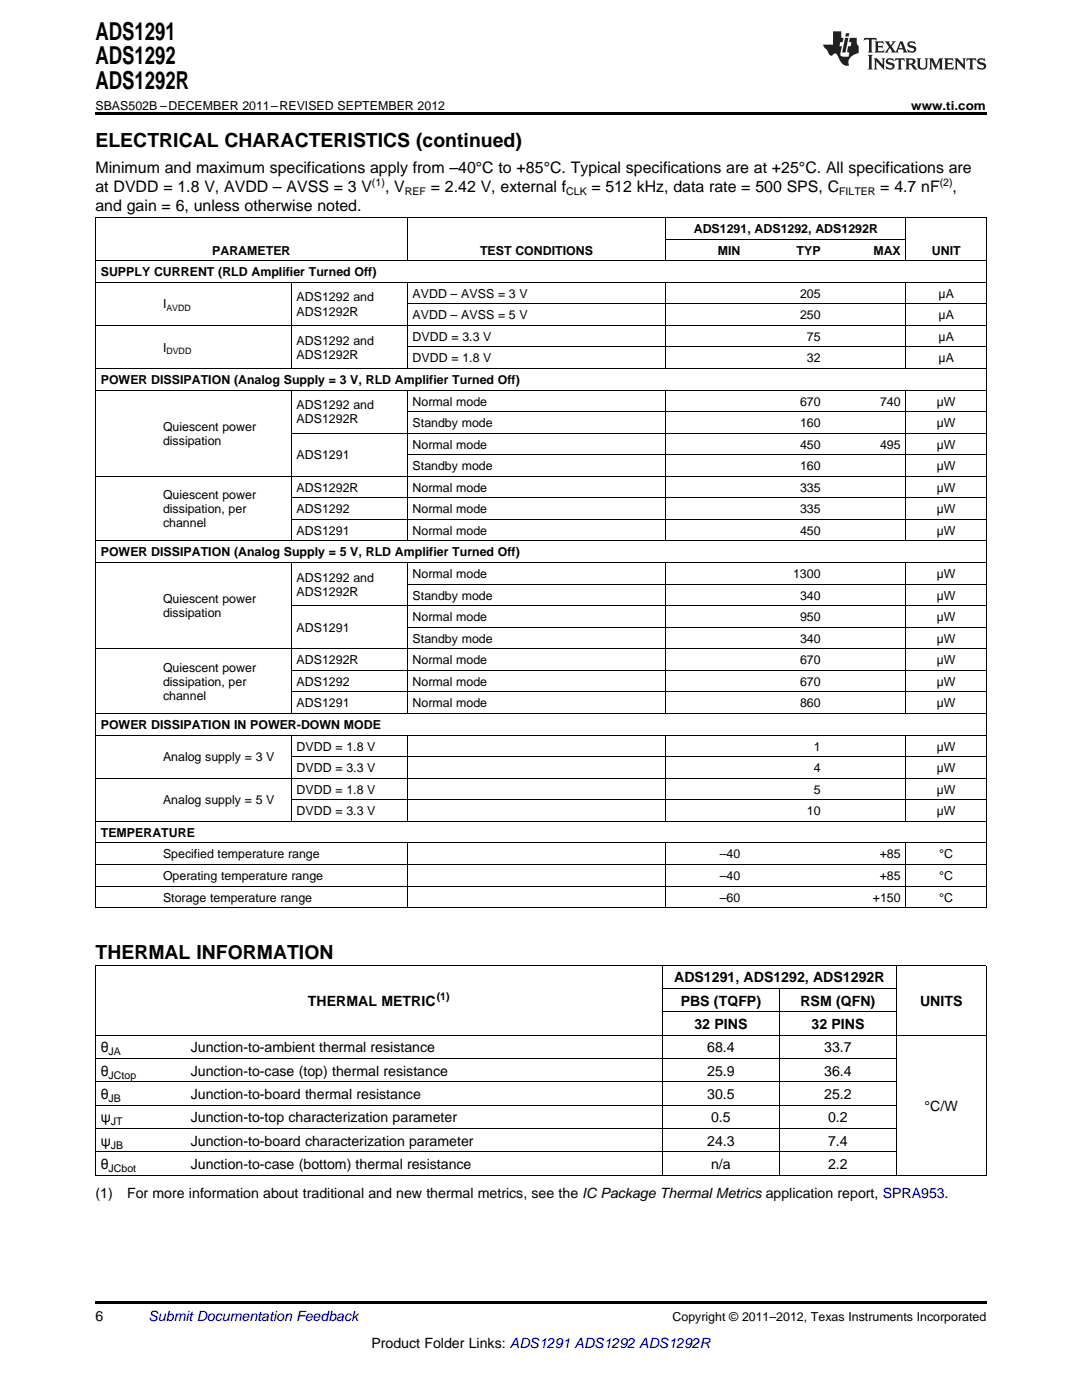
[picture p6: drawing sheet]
<svg xmlns="http://www.w3.org/2000/svg" width="216mm" height="279mm" viewBox="0 0 216 279" stroke-linecap="round" stroke-linejoin="round" font-family="sans-serif">
<defs><g id="words">
<g font-size="4.9">
<text x="19" y="7.9">ADS1291</text>
<text x="19" y="12.8">ADS1292</text>
<text x="19" y="17.8">ADS1292R</text>
</g>
<g font-size="3.9">
<text x="19" y="29.3">ELECTRICAL CHARACTERISTICS (continued)</text>
<text x="19" y="191.4">THERMAL INFORMATION</text>
</g>
<g font-size="3.2">
<text x="19" y="34.4">Minimum and maximum specifications apply from –40°C to +85°C. Typical specifications are at +25°C. All specifications are</text>
<text x="19" y="38.3">at DVDD = 1.8 V, AVDD – AVSS = 3 V</text>
<text x="76.8" y="38.3">, V</text>
<text x="86" y="38.3">= 2.42 V, external f</text>
<text x="118" y="38.3">= 512 kHz, data rate = 500 SPS, C</text>
<text x="175.7" y="38.3">= 4.7 nF</text>
<text x="190.1" y="38.3">,</text>
<text x="19" y="42.2">and gain = 6, unless otherwise noted.</text>
</g>
<g font-size="2.8">
<text x="134.5" y="196.1">ADS1291, ADS1292, ADS1292R</text>
<text x="61.5" y="200.7">THERMAL METRIC</text>
<text x="135.8" y="200.7">PBS (TQFP)</text>
<text x="159.7" y="200.7">RSM (QFN)</text>
<text x="183.6" y="200.7">UNITS</text>
<text x="138.6" y="205.4">32 PINS</text>
<text x="161.9" y="205.4">32 PINS</text>
<text x="20.1" y="210">θ</text>
<text x="20.1" y="214.7">θ</text>
<text x="38.1" y="210">Junction-to-ambient thermal resistance</text>
<text x="38.1" y="214.7">Junction-to-case (top) thermal resistance</text>
<text x="141.1" y="210">68.4</text>
<text x="141.1" y="214.7">25.9</text>
<text x="164.5" y="210">33.7</text>
<text x="164.5" y="214.7">36.4</text>
<text x="20.1" y="219.4">θ</text>
<text x="38.1" y="219.4">Junction-to-board thermal resistance</text>
<text x="141.1" y="219.4">30.5</text>
<text x="164.5" y="219.4">25.2</text>
<text x="184.5" y="221.7">°C/W</text>
<text x="20.1" y="224">ψ</text>
<text x="38.1" y="224">Junction-to-top characterization parameter</text>
<text x="141.9" y="224">0.5</text>
<text x="165.2" y="224">0.2</text>
<text x="20.1" y="228.7">ψ</text>
<text x="20.1" y="233.3">θ</text>
<text x="38.1" y="228.7">Junction-to-board characterization parameter</text>
<text x="38.1" y="233.3">Junction-to-case (bottom) thermal resistance</text>
<text x="141.1" y="228.7">24.3</text>
<text x="141.9" y="233.3">n/a</text>
<text x="165.2" y="228.7">7.4</text>
<text x="165.2" y="233.3">2.2</text>
<text x="19" y="239.2">(1)</text>
<text x="25.4" y="239.2">For more information about traditional and new thermal metrics, see the IC Package Thermal Metrics application report, SPRA953.</text>
<text x="19" y="263.6">6</text>
<text x="74.1" y="269">Product Folder Links: ADS1291 ADS1292 ADS1292R</text>
</g>
<text font-size="2.8" fill="#0000c8" x="29.6" y="263.6">Submit Documentation Feedback</text>
<g font-size="2.5">
<text x="19" y="21.9">SBAS502B –DECEMBER 2011–REVISED SEPTEMBER 2012</text>
<text x="181.8" y="21.9">www.ti.com</text>
<text x="138.4" y="46.5">ADS1291, ADS1292, ADS1292R</text>
<text x="42.3" y="50.8">PARAMETER</text>
<text x="95.8" y="50.8">TEST CONDITIONS</text>
<text x="143.2" y="50.8">MIN</text>
<text x="159" y="50.8">TYP</text>
<text x="174.3" y="50.8">MAX</text>
<text x="185.9" y="50.8">UNIT</text>
<text x="20.1" y="55.1">SUPPLY CURRENT (RLD Amplifier Turned Off)</text>
<text x="82.3" y="59.4">AVDD – AVSS = 3 V</text>
<text x="159.6" y="59.4">205</text>
<text x="187.3" y="59.4">μA</text>
<text x="32.5" y="61.6">I</text>
<text x="59.2" y="60.1">ADS1292 and</text>
<text x="59.2" y="63">ADS1292R</text>
<text x="82.3" y="63.7">AVDD – AVSS = 5 V</text>
<text x="159.6" y="63.7">250</text>
<text x="187.3" y="63.7">μA</text>
<text x="32.5" y="70.2">I</text>
<text x="59.2" y="68.8">ADS1292 and</text>
<text x="59.2" y="71.6">ADS1292R</text>
<text x="82.3" y="68">DVDD = 3.3 V</text>
<text x="161" y="68">75</text>
<text x="187.3" y="68">μA</text>
<text x="20.1" y="76.6">POWER DISSIPATION (Analog Supply = 3 V, RLD Amplifier Turned Off)</text>
<text x="82.3" y="72.3">DVDD = 1.8 V</text>
<text x="161" y="72.3">32</text>
<text x="187.3" y="72.3">μA</text>
<text x="59.2" y="81.7">ADS1292 and</text>
<text x="82.3" y="80.9">Normal mode</text>
<text x="159.6" y="80.9">670</text>
<text x="175.6" y="80.9">740</text>
<text x="186.9" y="80.9">µW</text>
<text x="32.5" y="86">Quiescent power</text>
<text x="32.5" y="88.8">dissipation</text>
<text x="59.2" y="84.5">ADS1292R</text>
<text x="82.3" y="85.2">Standby mode</text>
<text x="82.3" y="89.5">Normal mode</text>
<text x="159.6" y="85.2">160</text>
<text x="159.6" y="89.5">450</text>
<text x="175.6" y="89.5">495</text>
<text x="186.9" y="85.2">µW</text>
<text x="186.9" y="89.5">µW</text>
<text x="59.2" y="91.7">ADS1291</text>
<text x="82.3" y="93.8">Standby mode</text>
<text x="159.6" y="93.8">160</text>
<text x="186.9" y="93.8">µW</text>
<text x="32.5" y="99.6">Quiescent power</text>
<text x="59.2" y="98.1">ADS1292R</text>
<text x="82.3" y="98.1">Normal mode</text>
<text x="159.6" y="98.1">335</text>
<text x="186.9" y="98.1">µW</text>
<text x="32.5" y="102.4">dissipation, per</text>
<text x="32.5" y="105.3">channel</text>
<text x="59.2" y="102.4">ADS1292</text>
<text x="59.2" y="106.8">ADS1291</text>
<text x="82.3" y="102.4">Normal mode</text>
<text x="82.3" y="106.8">Normal mode</text>
<text x="159.6" y="102.4">335</text>
<text x="159.6" y="106.8">450</text>
<text x="186.9" y="102.4">µW</text>
<text x="186.9" y="106.8">µW</text>
<text x="20.1" y="111.1">POWER DISSIPATION (Analog Supply = 5 V, RLD Amplifier Turned Off)</text>
<text x="59.2" y="116.1">ADS1292 and</text>
<text x="59.2" y="118.9">ADS1292R</text>
<text x="82.3" y="115.4">Normal mode</text>
<text x="82.3" y="119.7">Standby mode</text>
<text x="158.3" y="115.4">1300</text>
<text x="159.6" y="119.7">340</text>
<text x="186.9" y="115.4">µW</text>
<text x="186.9" y="119.7">µW</text>
<text x="32.5" y="120.4">Quiescent power</text>
<text x="32.5" y="123.2">dissipation</text>
<text x="82.3" y="124">Normal mode</text>
<text x="159.6" y="124">950</text>
<text x="186.9" y="124">µW</text>
<text x="59.2" y="126.1">ADS1291</text>
<text x="82.3" y="128.3">Standby mode</text>
<text x="159.6" y="128.3">340</text>
<text x="186.9" y="128.3">µW</text>
<text x="32.5" y="134.1">Quiescent power</text>
<text x="32.5" y="136.9">dissipation, per</text>
<text x="59.2" y="132.6">ADS1292R</text>
<text x="59.2" y="136.9">ADS1292</text>
<text x="82.3" y="132.6">Normal mode</text>
<text x="82.3" y="136.9">Normal mode</text>
<text x="159.6" y="132.6">670</text>
<text x="159.6" y="136.9">670</text>
<text x="186.9" y="132.6">µW</text>
<text x="186.9" y="136.9">µW</text>
<text x="32.5" y="139.7">channel</text>
<text x="59.2" y="141.2">ADS1291</text>
<text x="82.3" y="141.2">Normal mode</text>
<text x="159.6" y="141.2">860</text>
<text x="186.9" y="141.2">µW</text>
<text x="20.1" y="145.5">POWER DISSIPATION IN POWER-DOWN MODE</text>
<text x="59.2" y="149.8">DVDD = 1.8 V</text>
<text x="162.4" y="149.8">1</text>
<text x="186.9" y="149.8">µW</text>
<text x="32.5" y="151.9">Analog supply = 3 V</text>
<text x="59.2" y="154.1">DVDD = 3.3 V</text>
<text x="162.4" y="154.1">4</text>
<text x="186.9" y="154.1">µW</text>
<text x="32.5" y="160.5">Analog supply = 5 V</text>
<text x="59.2" y="158.4">DVDD = 1.8 V</text>
<text x="162.4" y="158.4">5</text>
<text x="186.9" y="158.4">µW</text>
<text x="20.1" y="167">TEMPERATURE</text>
<text x="59.2" y="162.7">DVDD = 3.3 V</text>
<text x="161" y="162.7">10</text>
<text x="186.9" y="162.7">µW</text>
<text x="32.5" y="171.3">Specified temperature range</text>
<text x="143.6" y="171.3">–40</text>
<text x="175.5" y="171.3">+85</text>
<text x="187.4" y="171.3">°C</text>
<text x="32.5" y="175.6">Operating temperature range</text>
<text x="32.5" y="179.9">Storage temperature range</text>
<text x="143.6" y="175.6">–40</text>
<text x="143.6" y="179.9">–60</text>
<text x="174.2" y="179.9">+150</text>
<text x="175.5" y="175.6">+85</text>
<text x="187.4" y="175.6">°C</text>
<text x="187.4" y="179.9">°C</text>
<text x="134.2" y="263.6">Copyright © 2011–2012, Texas Instruments Incorporated</text>
</g>
<g font-size="2.1">
<text x="74.2" y="37">(1)</text>
<text x="80.8" y="38.9">REF</text>
<text x="113" y="38.9">CLK</text>
<text x="167.4" y="38.9">FILTER</text>
<text x="187.5" y="37">(2)</text>
<text x="87.2" y="199.6">(1)</text>
<text x="21.7" y="210.6">JA</text>
<text x="21.7" y="215.3">JCtop</text>
<text x="21.7" y="219.9">JB</text>
<text x="22.1" y="224.6">JT</text>
<text x="21.7" y="233.9">JCbot</text>
<text x="22.1" y="229.2">JB</text>
</g>
<g font-size="1.8">
<text x="33.2" y="62.1">AVDD</text>
<text x="33.2" y="70.7">DVDD</text>
</g>
</g></defs>
<g fill="#231f20">
<path d="M172.5 7.6l-.1 .5 .4-.2h.6v.1v2.1l-.2 .4h.9l-.2-.4v-2.1l.1-.1h.5l.5 .2-.2-.5zM174.5 8.3l.2 .3v1.5l-.2 .4h1.8l.2-.6a1.04 1.04 0 0 1-1.3 .2v-.7h.6l.3 .2v-.6l-.3 .2h-.6v-.6l.8-.1 .4 .3-.2-.5zM176.5 8.3l.9 1.1-.9 1.1h.8l-.2-.2 .4-.7 .5 .7-.2 .2h1.5l-.2-.2 .2-.4h.9l.1 .4-.2 .2h1l-.3-.3-.7-1.9h-.5l-.9 2-.8-1 .9-1h-.8l.1 .3-.4 .5-.3-.6 .1-.2zM179.7 8.6l.4 1h-.7zM181.3 8.4a.63 .63 0 0 0-.2 .7 .63 .63 0 0 0 .6 .4l.6 .2 .1 .2a.75 .75 0 0 1-.7 .4 .75 .75 0 0 1-.6-.5l.1 .7 .1-.1a1.11 1.11 0 0 0 1.5-.6 1.13 1.13 0 0 0-1.2-.8l-.1-.4a1.04 1.04 0 0 1 1.2 .2l-.2-.5-.2 .1-.4-.2zM173.2 10.9l.2 .4v2.2l-.2 .4h1l-.3-.4v-2.2l.3-.4zM174.3 11.6l.3 .4v1.5l-.3 .4h.8l-.2-.4v-1.3l1.5 1.7v-1.9l.2-.4h-.7l.2 .4v.9l-1.1-1.3zM177 11.8a.62 .62 0 0 0-.2 .7 .62 .62 0 0 0 .6 .4l.6 .1 .1 .3a.76 .76 0 0 1-.7 .3 .76 .76 0 0 1-.7-.4l.2 .7 .1-.1a1.11 1.11 0 0 0 1.5-.6 1.13 1.13 0 0 0-1.2-.8l-.1-.4a1.04 1.04 0 0 1 1.2 .2l-.2-.6-.2 .1-.5-.1zM178.7 11.6l-.2 .6a.61 .61 0 0 1 .8-.3v1.6l-.2 .4h.9l-.2-.4v-1.6a.63 .63 0 0 1 .7 .3l-.1-.6zM180.6 11.6l.3 .4v1.5l-.3 .4h1l-.2-.2-.1-.8 .6 .2a.76 .76 0 0 0 1.2 .7l-1-1a.58 .58 0 0 0 .6-.5 .58 .58 0 0 0-.5-.6zM181.4 11.9h.1a.45 .45 0 0 1 .5 .1 .45 .45 0 0 1 .1 .5l-.8 .2zM182.9 11.6l.2 .2a2.17 2.17 0 0 0 .3 1.9 .99 .99 0 0 0 1.6-.6v-1.1l.2-.4h-.7l.2 .2a1.92 1.92 0 0 1-.2 1.8 .6 .6 0 0 1-.9-.5v-1.1l.2-.4zM185.4 11.6l.2 .4v1.5l-.2 .4h.7l-.2-.4v-1.4l.8 1.8 .8-1.8v1.4l-.2 .4h.9l-.2-.4v-1.5l.2-.4h-.8l-.6 1.5-.6-1.5zM188.4 11.6l.2 .4v1.5l-.2 .4h1.8l.1-.6a1.04 1.04 0 0 1-1.2 .1v-.6h.5l.4 .2v-.6l-.4 .2h-.5v-.7h.8l.3 .3-.1-.6zM190.5 11.6l.2 .4v1.5l-.2 .4h.7l-.2-.4v-1.3l1.5 1.7v-1.9l.2-.4h-.7l.2 .4v.9l-1.1-1.3zM192.9 11.6l-.1 .6a.61 .61 0 0 1 .7-.3l.1 1.6-.3 .4h1l-.3-.4 .1-1.6a.63 .63 0 0 1 .7 .3l-.1-.6zM195.2 11.8a.62 .62 0 0 0-.2 .7 .62 .62 0 0 0 .6 .4l.6 .1 .1 .3a.76 .76 0 0 1-.7 .3 .76 .76 0 0 1-.6-.4l.1 .7 .1-.1a1.11 1.11 0 0 0 1.6-.6 1.13 1.13 0 0 0-1.3-.8l-.1-.4a1.04 1.04 0 0 1 1.2 .2l-.1-.6-.2 .1-.5-.1z"/>
<path d="M166.2 6.3v2.6h-1.9v.4l.8 .9a.91 .91 0 0 0 1 .8 .56 .56 0 0 1 .5-.3 .56 .56 0 0 1 .5 .3l.4 .8a1.53 1.53 0 0 0 1.9 1.2 1.54 1.54 0 0 1 1-2.1l.9-.3v-1.4a1.52 1.52 0 0 1-.4-1.6h-1.3l-.2 .8h.5l-.2 .8h-.5l-.1 1v.2l.4 .1-.2 .8a1.93 1.93 0 0 1-1.6-.3l.3-1.8h-.5l.2-.8h.4l.2-.8h-.4v-1.3zM168.6 7.6l-.6 2.9h.7l.6-2.9zM168.8 6.6l-.1 .7h.6l.2-.7z"/>
</g>
<path d="M19 22.5h177.8v.5h-177.8zM19 259.7h177.8v.5h-177.8z" fill="#000"/>
<g fill="none" stroke="#000" stroke-width=".2">
<path d="M19 56.3h177.8M19 52h177.8M19 43.4h177.8M19.1 43.5v137.7M58.1 56.4v17.2M81.2 43.5v8.6M81.2 56.4v17.2M132.8 43.5v8.6M132.8 56.4v17.2M132.8 47.7h48M180.8 43.5v8.6M180.8 56.4v17.2"/>
<path d="M196.8 43.5v137.7M19 77.8h177.8M19 73.5h177.8M19 64.9h177.8M58.1 77.9v30.1M81.2 77.9v30.1M81.3 69.2h115.5M81.3 60.6h115.5M132.8 77.9v30.1M180.8 77.9v30.1M19 95.1h177.8M58.1 99.4h138.7"/>
<path d="M58.1 86.4h138.7M81.3 90.8h115.5M81.3 82.1h115.5M19 112.3h177.8M19 108h177.8M58.1 112.3v30.2M58.1 103.7h138.7M81.2 112.3v30.2M81.3 116.6h115.5M132.8 112.3v30.2M180.8 112.3v30.2M19 129.5h177.8"/>
<path d="M58.1 138.1h138.7M58.1 133.8h138.7M58.1 120.9h138.7M81.3 125.2h115.5M19 155.3h177.8M19 146.7h177.8M19 142.4h177.8M58.1 146.8v17.2M58.1 159.6h138.7M58.1 151h138.7M81.2 146.8v17.2M132.8 146.8v17.2"/>
<path d="M180.8 146.8v17.2M19 176.8h177.8M19 172.5h177.8M19 168.2h177.8M19 163.9h177.8M81.2 168.3v12.9M132.8 168.3v12.9M180.8 168.3v12.9M19 192.6h177.8M19 181.1h177.8M19.1 192.7v41.9M132.1 192.7v41.9"/>
<path d="M132.2 197.3h46.7M155.5 197.3v37.3M178.8 192.7v41.9M196.8 192.7v41.9M19 215.9h159.9M19 211.3h159.9M19 206.6h177.8M132.2 201.9h46.7M19 234.5h177.8M19 229.9h159.9M19 225.2h159.9M19 220.6h159.9"/>
</g>
<use href="#words"/>
</svg>
